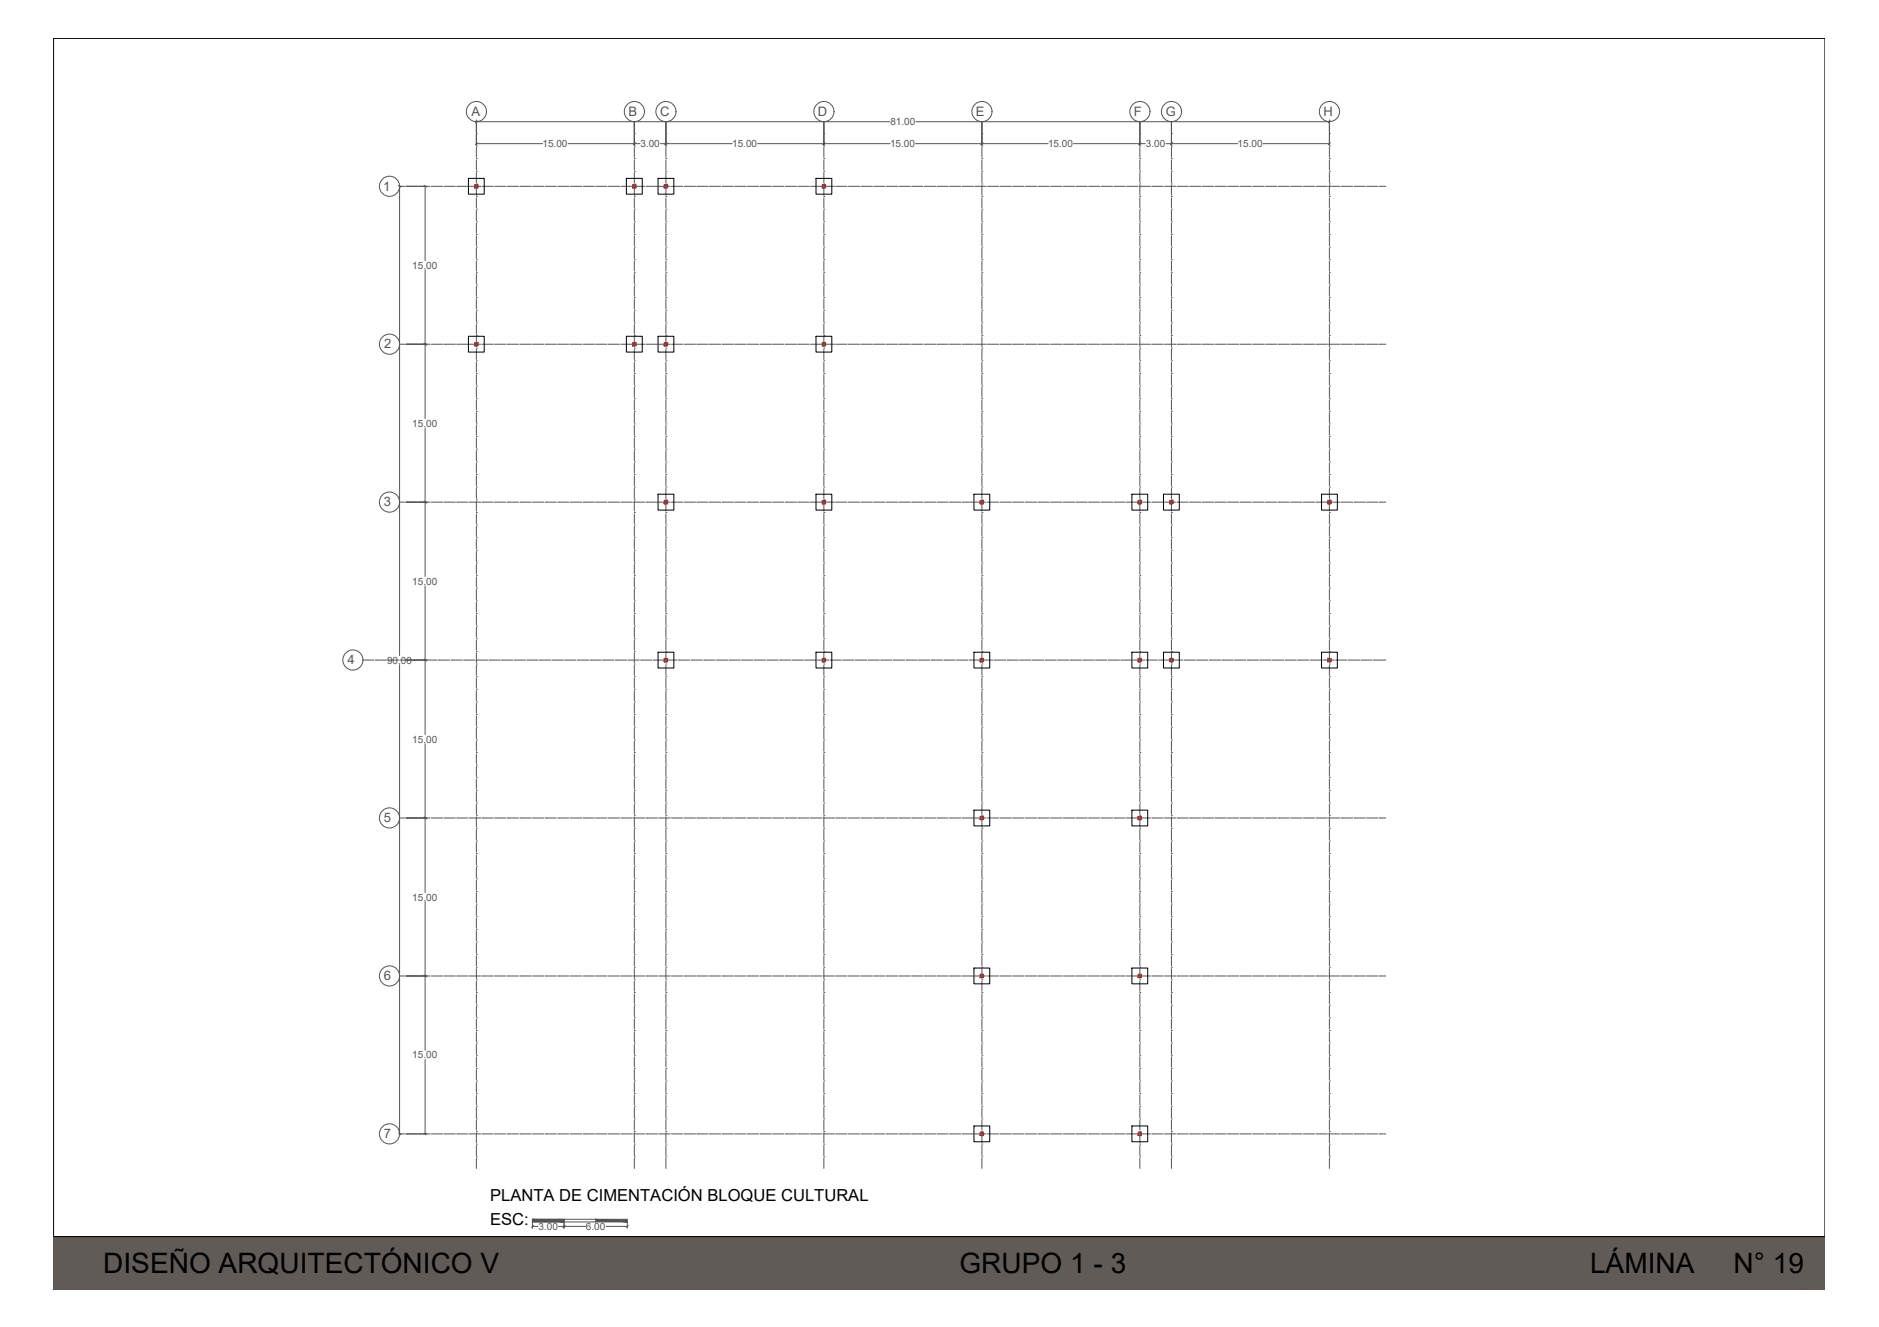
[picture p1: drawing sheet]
<svg xmlns="http://www.w3.org/2000/svg" width="841mm" height="594mm" viewBox="0 0 841 594" stroke-linecap="round" stroke-linejoin="round" font-family="sans-serif">
<defs><g id="words">
<g font-size="12.6">
<text x="46.2" y="569.8">DISEÑO ARQUITECTÓNICO V</text>
<text x="429.4" y="569.8">GRUPO 1 - 3</text>
<text x="711.7" y="569.8">LÁMINA</text>
<text x="775.9" y="569.8">N° 19</text>
</g>
<g font-size="7.4">
<text x="219.4" y="537.6">PLANTA DE CIMENTACIÓN BLOQUE CULTURAL</text>
<text x="219.4" y="548.6">ESC:</text>
</g>
<g font-size="5.8" fill="#545454">
<text x="211" y="51.9">A</text>
<text x="281.3" y="51.9">B</text>
<text x="295.6" y="52">C</text>
<text x="366.1" y="51.9">D</text>
<text x="436.8" y="51.9">E</text>
<text x="507.5" y="51.9">F</text>
<text x="521.8" y="52">G</text>
<text x="592.4" y="51.9">H</text>
<text x="171.4" y="85.3">1</text>
<text x="171.9" y="156">2</text>
<text x="171.9" y="226.7">3</text>
<text x="155.6" y="297.4">4</text>
<text x="171.9" y="368.1">5</text>
<text x="171.9" y="438.8">6</text>
<text x="171.8" y="509.5">7</text>
</g>
<g font-size="4.5" fill="#545454">
<text x="398.5" y="56.1">81.00</text>
<text x="242.8" y="65.9">15.00</text>
<text x="286.6" y="65.9">3.00</text>
<text x="327.7" y="65.9">15.00</text>
<text x="398.4" y="65.9">15.00</text>
<text x="469.1" y="65.9">15.00</text>
<text x="512.9" y="65.9">3.00</text>
<text x="553.9" y="65.9">15.00</text>
<text x="184.5" y="120.3">15.00</text>
<text x="184.5" y="191">15.00</text>
<text x="184.5" y="261.7">15.00</text>
<text x="173.3" y="297.1">90.00</text>
<text x="184.5" y="332.5">15.00</text>
<text x="184.5" y="403.2">15.00</text>
<text x="184.5" y="473.9">15.00</text>
<text x="241.1" y="550.6">3.00</text>
<text x="262.3" y="550.6">6.00</text>
</g>
</g></defs>
<!-- layer: Estructura -->
<g fill="none" stroke="#f00" stroke-width=".59">
<path d="M212.5 82.7h1.4v1.4h-1.4zM212.6 82.8h1.2v1.2h-1.2zM283.2 82.7h1.4v1.4h-1.4zM283.4 82.8h1.1v1.2h-1.1zM297.3 82.7h1.5v1.4h-1.5zM297.5 82.8h1.1v1.2h-1.1zM368.1 82.7h1.4v1.4h-1.4zM368.2 82.8h1.1v1.2h-1.1zM212.5 153.4h1.4v1.4h-1.4zM212.6 153.5h1.2v1.2h-1.2zM283.2 153.4h1.4v1.4h-1.4zM283.4 153.5h1.1v1.2h-1.1z"/>
<path d="M297.3 153.4h1.5v1.4h-1.5zM297.5 153.5h1.1v1.2h-1.1zM368.1 153.4h1.4v1.4h-1.4zM368.2 153.5h1.1v1.2h-1.1zM297.3 224.1h1.5v1.4h-1.5zM297.5 224.3h1.1v1.1h-1.1zM368.1 224.1h1.4v1.4h-1.4zM368.2 224.3h1.1v1.1h-1.1zM438.8 224.1h1.4v1.4h-1.4zM438.9 224.3h1.1v1.1h-1.1zM509.5 224.1h1.4v1.4h-1.4zM509.6 224.3h1.1v1.1h-1.1z"/>
<path d="M523.6 224.1h1.4v1.4h-1.4zM523.7 224.3h1.2v1.1h-1.2zM594.3 224.1h1.4v1.4h-1.4zM594.5 224.3h1.1v1.1h-1.1zM297.3 294.8h1.5v1.4h-1.5zM297.5 295h1.1v1.1h-1.1zM368.1 294.8h1.4v1.4h-1.4zM368.2 295h1.1v1.1h-1.1zM438.8 294.8h1.4v1.4h-1.4zM438.9 295h1.1v1.1h-1.1zM509.5 294.8h1.4v1.4h-1.4zM509.6 295h1.1v1.1h-1.1z"/>
<path d="M523.6 294.8h1.4v1.4h-1.4zM523.7 295h1.2v1.1h-1.2zM594.3 294.8h1.4v1.4h-1.4zM594.5 295h1.1v1.1h-1.1zM438.8 365.5h1.4v1.4h-1.4zM438.9 365.6h1.1v1.2h-1.1zM509.5 365.5h1.4v1.4h-1.4zM509.5 365.7v.5M509.6 365.6h1.1v1.2h-1.1zM438.8 436.2h1.4v1.4h-1.4zM438.9 436.3h1.1v1.2h-1.1zM509.5 436.2h1.4v1.4h-1.4z"/>
<path d="M509.6 436.3h1.1v1.2h-1.1zM438.8 506.9h1.4v1.5h-1.4zM438.9 507h1.1v1.2h-1.1zM509.5 506.9h1.4v1.5h-1.4zM509.6 507h1.1v1.2h-1.1z"/>
</g>
<g fill="#545454" stroke="#545454" stroke-width=".45">
<path d="M266.6 545.9l14.2 1.1v-1.1zM266.6 545.9l14.2 1.1h-14.2z"/>
<path d="M238.3 545.9l14.2 1.1v-1.1zM238.3 545.9l14.2 1.1h-14.2z"/>
</g>
<g fill="none" stroke="#545454" stroke-width=".45">
<path d="M213.2 59.7h.1M213.2 53.7v.5M283.9 59.7h.1M283.9 54.5v10.7M298.1 59.7h.1M298.1 54.5v10.7M368.8 59.7h.1M368.8 54.5v10.7M398.3 54.5h-185.1v10.7M409.9 54.5h185.1v10.7M439.5 59.7h.1M439.5 54.5v10.7"/>
<path d="M510.2 59.7h.1M510.2 54.5v10.7M524.3 59.7h.1M524.3 54.5v10.7M595 59.7h.1M595 53.7v.5M213.2 76.7h.1M213.2 71h.1M213.2 65.4h.1M213.2 65.9v4.6M213.2 71.6v4.5M213.2 77.2v4.6"/>
<path d="M213.2 64.3h29.7M254.2 64.3h32.2M283.9 76.7h.1M283.9 71h.1M283.9 65.4h.1M283.9 65.9v4.6M283.9 71.6v4.5M283.9 77.2v4.6M295.6 64.3h32.1M298.1 76.7h.1M298.1 71h.1M298.1 65.4h.1"/>
<path d="M298.1 65.9v4.6M298.1 71.6v4.5M298.1 77.2v4.6M339.1 64.3h59.3M368.8 76.7h.1M368.8 71h.1M368.8 65.4h.1M368.8 65.9v4.6M368.8 71.6v4.5M368.8 77.2v4.6M409.8 64.3h59.4M439.5 76.7h.1"/>
<path d="M439.5 71h.1M439.5 65.4h.1M439.5 65.9v4.6M439.5 71.6v4.5M439.5 77.2v4.6M480.5 64.3h32.2M510.2 76.7h.1M510.2 71h.1M510.2 65.4h.1M510.2 65.9v4.6M510.2 71.6v4.5M510.2 77.2v4.6"/>
<path d="M521.8 64.3h32.2M524.3 76.7h.1M524.3 71h.1M524.3 65.4h.1M524.3 65.9v4.6M524.3 71.6v4.5M524.3 77.2v4.6M565.3 64.3h29.7M595 76.7h.1M595 71h.1M595 65.4h.1M595 65.9v4.6"/>
<path d="M595 71.6v4.5M595 77.2v4.6M178.8 83.4h2.4M178.8 83.4v210.1M181.7 83.4h10.8M181.8 83.4h.1M187.4 83.4h.1M190.3 83.4v33.3M193.1 83.4h.1M193.7 83.4h4.5M198.7 83.4h.1M199.3 83.4h4.5"/>
<path d="M204.4 83.4h.1M205 83.4h4.5M210 83.4h.1M210.6 83.4h4.6M213.2 99.3h.1M213.2 93.7h.1M213.2 88h.1M213.2 82.4h.1M213.2 82.9v4.5M213.2 88.6v4.5M213.2 94.2v4.5M213.2 99.9v4.5"/>
<path d="M215.7 83.4h.1M216.3 83.4h4.5M221.4 83.4h.1M221.9 83.4h4.6M227 83.4h.1M227.6 83.4h4.5M232.7 83.4h.1M233.2 83.4h4.6M238.3 83.4h.1M238.9 83.4h4.5M244 83.4h.1M244.5 83.4h4.6"/>
<path d="M249.7 83.4h.1M250.2 83.4h4.5M255.3 83.4h.1M255.9 83.4h4.5M261 83.4h.1M261.5 83.4h4.6M266.6 83.4h.1M267.2 83.4h4.5M272.3 83.4h.1M272.8 83.4h4.6M277.9 83.4h.1M278.5 83.4h4.5"/>
<path d="M283.6 83.4h.1M283.9 99.3h.1M283.9 93.7h.1M283.9 88h.1M283.9 82.4h.1M283.9 82.9v4.5M283.9 88.6v4.5M283.9 94.2v4.5M283.9 99.9v4.5M284.2 83.4h4.5M289.2 83.4h.1M289.8 83.4h4.5"/>
<path d="M294.9 83.4h.1M295.5 83.4h4.5M298.1 99.3h.1M298.1 93.7h.1M298.1 88h.1M298.1 82.4h.1M298.1 82.9v4.5M298.1 88.6v4.5M298.1 94.2v4.5M298.1 99.9v4.5M300.6 83.4h.1M301.1 83.4h4.5"/>
<path d="M306.2 83.4h.1M306.8 83.4h4.5M311.9 83.4h.1M312.4 83.4h4.6M317.5 83.4h.1M318.1 83.4h4.5M323.2 83.4h.1M323.8 83.4h4.5M328.8 83.4h.1M329.4 83.4h4.6M334.5 83.4h.1M335.1 83.4h4.5"/>
<path d="M340.2 83.4h.1M340.7 83.4h4.6M345.8 83.4h.1M346.4 83.4h4.5M351.5 83.4h.1M352 83.4h4.6M357.1 83.4h.1M357.7 83.4h4.5M362.8 83.4h.1M363.3 83.4h4.6M368.5 83.4h.1M368.8 99.3h.1"/>
<path d="M368.8 93.7h.1M368.8 88h.1M368.8 82.4h.1M368.8 82.9v4.5M368.8 88.6v4.5M368.8 94.2v4.5M368.8 99.9v4.5M369 83.4h4.5M374.1 83.4h.1M374.7 83.4h4.5M379.8 83.4h.1M380.3 83.4h4.5"/>
<path d="M385.4 83.4h.1M386 83.4h4.5M391.1 83.4h.1M391.6 83.4h4.5M396.7 83.4h.1M397.3 83.4h4.5M402.4 83.4h.1M403 83.4h4.5M408 83.4h.1M408.6 83.4h4.5M413.7 83.4h.1M414.3 83.4h4.5"/>
<path d="M419.3 83.4h.1M419.9 83.4h4.5M425 83.4h.1M425.6 83.4h4.5M430.6 83.4h.1M431.2 83.4h4.6M436.3 83.4h.1M436.9 83.4h4.5M439.5 99.3h.1M439.5 93.7h.1M439.5 88h.1M439.5 82.4h.1"/>
<path d="M439.5 82.9v4.5M439.5 88.6v4.5M439.5 94.2v4.5M439.5 99.9v4.5M442 83.4h.1M442.5 83.4h4.6M447.6 83.4h.1M448.2 83.4h4.5M453.3 83.4h.1M453.8 83.4h4.6M459 83.4h.1M459.5 83.4h4.5"/>
<path d="M464.6 83.4h.1M465.2 83.4h4.5M470.3 83.4h.1M470.8 83.4h4.5M475.9 83.4h.1M476.5 83.4h4.5M481.6 83.4h.1M482.1 83.4h4.5M487.2 83.4h.1M487.8 83.4h4.5M492.9 83.4h.1M493.5 83.4h4.5"/>
<path d="M498.5 83.4h.1M499.1 83.4h4.5M504.2 83.4h.1M504.8 83.4h4.5M509.8 83.4h.1M510.2 99.3h.1M510.2 93.7h.1M510.2 88h.1M510.2 82.4h.1M510.2 82.9v4.5M510.2 88.6v4.5M510.2 94.2v4.5"/>
<path d="M510.2 99.9v4.5M510.4 83.4h4.5M515.5 83.4h.1M516.1 83.4h4.5M521.2 83.4h.1M521.7 83.4h4.6M524.3 99.3h.1M524.3 93.7h.1M524.3 88h.1M524.3 82.4h.1M524.3 82.9v4.5M524.3 88.6v4.5"/>
<path d="M524.3 94.2v4.5M524.3 99.9v4.5M526.8 83.4h.1M527.4 83.4h4.5M532.5 83.4h.1M533 83.4h4.6M538.1 83.4h.1M538.7 83.4h4.5M543.8 83.4h.1M544.4 83.4h4.5M549.4 83.4h.1M550 83.4h4.6"/>
<path d="M555.1 83.4h.1M555.7 83.4h4.5M560.8 83.4h.1M561.3 83.4h4.6M566.4 83.4h.1M567 83.4h4.5M572.1 83.4h.1M572.6 83.4h4.6M577.8 83.4h.1M578.3 83.4h4.5M583.4 83.4h.1M584 83.4h4.5"/>
<path d="M589.1 83.4h.1M589.6 83.4h4.5M594.7 83.4h.1M595 99.3h.1M595 93.7h.1M595 88h.1M595 82.4h.1M595 82.9v4.5M595 88.6v4.5M595 94.2v4.5M595 99.9v4.5M595.3 83.4h4.5"/>
<path d="M600.4 83.4h.1M600.9 83.4h4.5M606 83.4h.1M606.6 83.4h4.5M611.7 83.4h.1M612.3 83.4h4.5M617.3 83.4h.1M617.9 83.4h2.4M213.2 116.3h.1M213.2 110.6h.1M213.2 105h.1M213.2 105.5v4.5"/>
<path d="M213.2 111.2v4.5M213.2 116.9v4.4M283.9 116.3h.1M283.9 110.6h.1M283.9 105h.1M283.9 105.5v4.5M283.9 111.2v4.5M283.9 116.9v4.4M298.1 116.3h.1M298.1 110.6h.1M298.1 105h.1M298.1 105.5v4.5"/>
<path d="M298.1 111.2v4.5M298.1 116.9v4.4M368.8 116.3h.1M368.8 110.6h.1M368.8 105h.1M368.8 105.5v4.5M368.8 111.2v4.5M368.8 116.9v4.4M439.5 116.3h.1M439.5 110.6h.1M439.5 105h.1M439.5 105.5v4.5"/>
<path d="M439.5 111.2v4.5M439.5 116.9v4.4M510.2 116.3h.1M510.2 110.6h.1M510.2 105h.1M510.2 105.5v4.5M510.2 111.2v4.5M510.2 116.9v4.4M524.3 116.3h.1M524.3 110.6h.1M524.3 105h.1M524.3 105.5v4.5"/>
<path d="M524.3 111.2v4.5M524.3 116.9v4.4M595 116.3h.1M595 110.6h.1M595 105h.1M595 105.5v4.5M595 111.2v4.5M595 116.9v4.4M190.3 120.8v66.6M213.2 138.9h.1M213.2 133.2h.1M213.2 127.6h.1"/>
<path d="M213.2 121.9h.1M213.2 122.5v4.5M213.2 128.2v4.5M213.2 133.8v4.5M213.2 139.5v4.5M283.9 138.9h.1M283.9 133.2h.1M283.9 127.6h.1M283.9 121.9h.1M283.9 122.5v4.5M283.9 128.2v4.5M283.9 133.8v4.5"/>
<path d="M283.9 139.5v4.5M298.1 138.9h.1M298.1 133.2h.1M298.1 127.6h.1M298.1 121.9h.1M298.1 122.5v4.5M298.1 128.2v4.5M298.1 133.8v4.5M298.1 139.5v4.5M368.8 138.9h.1M368.8 133.2h.1M368.8 127.6h.1"/>
<path d="M368.8 121.9h.1M368.8 122.5v4.5M368.8 128.2v4.5M368.8 133.8v4.5M368.8 139.5v4.5M439.5 138.9h.1M439.5 133.2h.1M439.5 127.6h.1M439.5 121.9h.1M439.5 122.5v4.5M439.5 128.2v4.5M439.5 133.8v4.5"/>
<path d="M439.5 139.5v4.5M510.2 138.9h.1M510.2 133.2h.1M510.2 127.6h.1M510.2 121.9h.1M510.2 122.5v4.5M510.2 128.2v4.5M510.2 133.8v4.5M510.2 139.5v4.5M524.3 138.9h.1M524.3 133.2h.1M524.3 127.6h.1"/>
<path d="M524.3 121.9h.1M524.3 122.5v4.5M524.3 128.2v4.5M524.3 133.8v4.5M524.3 139.5v4.5M595 138.9h.1M595 133.2h.1M595 127.6h.1M595 121.9h.1M595 122.5v4.5M595 128.2v4.5M595 133.8v4.5"/>
<path d="M595 139.5v4.5M178.8 154.1h2.4M181.7 154.1h10.8M181.8 154.1h.1M187.4 154.1h.1M193.1 154.1h.1M193.7 154.1h4.5M198.7 154.1h.1M199.3 154.1h4.5M204.4 154.1h.1M205 154.1h4.5M210 154.1h.1"/>
<path d="M210.6 154.1h4.6M213.2 155.9h.1M213.2 150.2h.1M213.2 144.5h.1M213.2 145.1v4.6M213.2 150.8v4.5M213.2 156.4v4.6M215.7 154.1h.1M216.3 154.1h4.5M221.4 154.1h.1M221.9 154.1h4.6M227 154.1h.1"/>
<path d="M227.6 154.1h4.5M232.7 154.1h.1M233.2 154.1h4.6M238.3 154.1h.1M238.9 154.1h4.5M244 154.1h.1M244.5 154.1h4.6M249.7 154.1h.1M250.2 154.1h4.5M255.3 154.1h.1M255.9 154.1h4.5M261 154.1h.1"/>
<path d="M261.5 154.1h4.6M266.6 154.1h.1M267.2 154.1h4.5M272.3 154.1h.1M272.8 154.1h4.6M277.9 154.1h.1M278.5 154.1h4.5M283.6 154.1h.1M283.9 155.9h.1M283.9 150.2h.1M283.9 144.5h.1M283.9 145.1v4.6"/>
<path d="M283.9 150.8v4.5M283.9 156.4v4.6M284.2 154.1h4.5M289.2 154.1h.1M289.8 154.1h4.5M294.9 154.1h.1M295.5 154.1h4.5M298.1 155.9h.1M298.1 150.2h.1M298.1 144.5h.1M298.1 145.1v4.6M298.1 150.8v4.5"/>
<path d="M298.1 156.4v4.6M300.6 154.1h.1M301.1 154.1h4.5M306.2 154.1h.1M306.8 154.1h4.5M311.9 154.1h.1M312.4 154.1h4.6M317.5 154.1h.1M318.1 154.1h4.5M323.2 154.1h.1M323.8 154.1h4.5M328.8 154.1h.1"/>
<path d="M329.4 154.1h4.6M334.5 154.1h.1M335.1 154.1h4.5M340.2 154.1h.1M340.7 154.1h4.6M345.8 154.1h.1M346.4 154.1h4.5M351.5 154.1h.1M352 154.1h4.6M357.1 154.1h.1M357.7 154.1h4.5M362.8 154.1h.1"/>
<path d="M363.3 154.1h4.6M368.5 154.1h.1M368.8 155.9h.1M368.8 150.2h.1M368.8 144.5h.1M368.8 145.1v4.6M368.8 150.8v4.5M368.8 156.4v4.6M369 154.1h4.5M374.1 154.1h.1M374.7 154.1h4.5M379.8 154.1h.1"/>
<path d="M380.3 154.1h4.5M385.4 154.1h.1M386 154.1h4.5M391.1 154.1h.1M391.6 154.1h4.5M396.7 154.1h.1M397.3 154.1h4.5M402.4 154.1h.1M403 154.1h4.5M408 154.1h.1M408.6 154.1h4.5M413.7 154.1h.1"/>
<path d="M414.3 154.1h4.5M419.3 154.1h.1M419.9 154.1h4.5M425 154.1h.1M425.6 154.1h4.5M430.6 154.1h.1M431.2 154.1h4.6M436.3 154.1h.1M436.9 154.1h4.5M439.5 155.9h.1M439.5 150.2h.1M439.5 144.5h.1"/>
<path d="M439.5 145.1v4.6M439.5 150.8v4.5M439.5 156.4v4.6M442 154.1h.1M442.5 154.1h4.6M447.6 154.1h.1M448.2 154.1h4.5M453.3 154.1h.1M453.8 154.1h4.6M459 154.1h.1M459.5 154.1h4.5M464.6 154.1h.1"/>
<path d="M465.2 154.1h4.5M470.3 154.1h.1M470.8 154.1h4.5M475.9 154.1h.1M476.5 154.1h4.5M481.6 154.1h.1M482.1 154.1h4.5M487.2 154.1h.1M487.8 154.1h4.5M492.9 154.1h.1M493.5 154.1h4.5M498.5 154.1h.1"/>
<path d="M499.1 154.1h4.5M504.2 154.1h.1M504.8 154.1h4.5M509.8 154.1h.1M510.2 155.9h.1M510.2 150.2h.1M510.2 144.5h.1M510.2 145.1v4.6M510.2 150.8v4.5M510.2 156.4v4.6M510.4 154.1h4.5M515.5 154.1h.1"/>
<path d="M516.1 154.1h4.5M521.2 154.1h.1M521.7 154.1h4.6M524.3 155.9h.1M524.3 150.2h.1M524.3 144.5h.1M524.3 145.1v4.6M524.3 150.8v4.5M524.3 156.4v4.6M526.8 154.1h.1M527.4 154.1h4.5M532.5 154.1h.1"/>
<path d="M533 154.1h4.6M538.1 154.1h.1M538.7 154.1h4.5M543.8 154.1h.1M544.4 154.1h4.5M549.4 154.1h.1M550 154.1h4.6M555.1 154.1h.1M555.7 154.1h4.5M560.8 154.1h.1M561.3 154.1h4.6M566.4 154.1h.1"/>
<path d="M567 154.1h4.5M572.1 154.1h.1M572.6 154.1h4.6M577.8 154.1h.1M578.3 154.1h4.5M583.4 154.1h.1M584 154.1h4.5M589.1 154.1h.1M589.6 154.1h4.5M594.7 154.1h.1M595 155.9h.1M595 150.2h.1"/>
<path d="M595 144.5h.1M595 145.1v4.6M595 150.8v4.5M595 156.4v4.6M595.3 154.1h4.5M600.4 154.1h.1M600.9 154.1h4.5M606 154.1h.1M606.6 154.1h4.5M611.7 154.1h.1M612.3 154.1h4.5M617.3 154.1h.1"/>
<path d="M617.9 154.1h2.4M213.2 178.5h.1M213.2 172.8h.1M213.2 167.2h.1M213.2 161.5h.1M213.2 162.1v4.5M213.2 167.7v4.6M213.2 173.4v4.5M213.2 179v4.6M283.9 178.5h.1M283.9 172.8h.1M283.9 167.2h.1"/>
<path d="M283.9 161.5h.1M283.9 162.1v4.5M283.9 167.7v4.6M283.9 173.4v4.5M283.9 179v4.6M298.1 178.5h.1M298.1 172.8h.1M298.1 167.2h.1M298.1 161.5h.1M298.1 162.1v4.5M298.1 167.7v4.6M298.1 173.4v4.5"/>
<path d="M298.1 179v4.6M368.8 178.5h.1M368.8 172.8h.1M368.8 167.2h.1M368.8 161.5h.1M368.8 162.1v4.5M368.8 167.7v4.6M368.8 173.4v4.5M368.8 179v4.6M439.5 178.5h.1M439.5 172.8h.1M439.5 167.2h.1"/>
<path d="M439.5 161.5h.1M439.5 162.1v4.5M439.5 167.7v4.6M439.5 173.4v4.5M439.5 179v4.6M510.2 178.5h.1M510.2 172.8h.1M510.2 167.2h.1M510.2 161.5h.1M510.2 162.1v4.5M510.2 167.7v4.6M510.2 173.4v4.5"/>
<path d="M510.2 179v4.6M524.3 178.5h.1M524.3 172.8h.1M524.3 167.2h.1M524.3 161.5h.1M524.3 162.1v4.5M524.3 167.7v4.6M524.3 173.4v4.5M524.3 179v4.6M595 178.5h.1M595 172.8h.1M595 167.2h.1"/>
<path d="M595 161.5h.1M595 162.1v4.5M595 167.7v4.6M595 173.4v4.5M595 179v4.6M190.3 191.5v66.6M213.2 195.5h.1M213.2 189.8h.1M213.2 184.2h.1M213.2 184.7v4.5M213.2 190.4v4.5M213.2 196v4.5"/>
<path d="M283.9 195.5h.1M283.9 189.8h.1M283.9 184.2h.1M283.9 184.7v4.5M283.9 190.4v4.5M283.9 196v4.5M298.1 195.5h.1M298.1 189.8h.1M298.1 184.2h.1M298.1 184.7v4.5M298.1 190.4v4.5M298.1 196v4.5"/>
<path d="M368.8 195.5h.1M368.8 189.8h.1M368.8 184.2h.1M368.8 184.7v4.5M368.8 190.4v4.5M368.8 196v4.5M439.5 195.5h.1M439.5 189.8h.1M439.5 184.2h.1M439.5 184.7v4.5M439.5 190.4v4.5M439.5 196v4.5"/>
<path d="M510.2 195.5h.1M510.2 189.8h.1M510.2 184.2h.1M510.2 184.7v4.5M510.2 190.4v4.5M510.2 196v4.5M524.3 195.5h.1M524.3 189.8h.1M524.3 184.2h.1M524.3 184.7v4.5M524.3 190.4v4.5M524.3 196v4.5"/>
<path d="M595 195.5h.1M595 189.8h.1M595 184.2h.1M595 184.7v4.5M595 190.4v4.5M595 196v4.5M213.2 218.1h.1M213.2 212.4h.1M213.2 206.8h.1M213.2 201.1h.1M213.2 201.7v4.5M213.2 207.3v4.6"/>
<path d="M213.2 213v4.5M213.2 218.7v4.5M283.9 218.1h.1M283.9 212.4h.1M283.9 206.8h.1M283.9 201.1h.1M283.9 201.7v4.5M283.9 207.3v4.6M283.9 213v4.5M283.9 218.7v4.5M298.1 218.1h.1M298.1 212.4h.1"/>
<path d="M298.1 206.8h.1M298.1 201.1h.1M298.1 201.7v4.5M298.1 207.3v4.6M298.1 213v4.5M298.1 218.7v4.5M368.8 218.1h.1M368.8 212.4h.1M368.8 206.8h.1M368.8 201.1h.1M368.8 201.7v4.5M368.8 207.3v4.6"/>
<path d="M368.8 213v4.5M368.8 218.7v4.5M439.5 218.1h.1M439.5 212.4h.1M439.5 206.8h.1M439.5 201.1h.1M439.5 201.7v4.5M439.5 207.3v4.6M439.5 213v4.5M439.5 218.7v4.5M510.2 218.1h.1M510.2 212.4h.1"/>
<path d="M510.2 206.8h.1M510.2 201.1h.1M510.2 201.7v4.5M510.2 207.3v4.6M510.2 213v4.5M510.2 218.7v4.5M524.3 218.1h.1M524.3 212.4h.1M524.3 206.8h.1M524.3 201.1h.1M524.3 201.7v4.5M524.3 207.3v4.6"/>
<path d="M524.3 213v4.5M524.3 218.7v4.5M595 218.1h.1M595 212.4h.1M595 206.8h.1M595 201.1h.1M595 201.7v4.5M595 207.3v4.6M595 213v4.5M595 218.7v4.5M178.8 224.8h2.4M181.7 224.8h10.8"/>
<path d="M181.8 224.8h.1M187.4 224.8h.1M193.1 224.8h.1M193.7 224.8h4.5M198.7 224.8h.1M199.3 224.8h4.5M204.4 224.8h.1M205 224.8h4.5M210 224.8h.1M210.6 224.8h4.6M213.2 235h.1M213.2 229.4h.1"/>
<path d="M213.2 223.7h.1M213.2 224.3v4.5M213.2 230v4.5M213.2 235.6v4.5M215.7 224.8h.1M216.3 224.8h4.5M221.4 224.8h.1M221.9 224.8h4.6M227 224.8h.1M227.6 224.8h4.5M232.7 224.8h.1M233.2 224.8h4.6"/>
<path d="M238.3 224.8h.1M238.9 224.8h4.5M244 224.8h.1M244.5 224.8h4.6M249.7 224.8h.1M250.2 224.8h4.5M255.3 224.8h.1M255.9 224.8h4.5M261 224.8h.1M261.5 224.8h4.6M266.6 224.8h.1M267.2 224.8h4.5"/>
<path d="M272.3 224.8h.1M272.8 224.8h4.6M277.9 224.8h.1M278.5 224.8h4.5M283.6 224.8h.1M283.9 235h.1M283.9 229.4h.1M283.9 223.7h.1M283.9 224.3v4.5M283.9 230v4.5M283.9 235.6v4.5M284.2 224.8h4.5"/>
<path d="M289.2 224.8h.1M289.8 224.8h4.5M294.9 224.8h.1M295.5 224.8h4.5M298.1 235h.1M298.1 229.4h.1M298.1 223.7h.1M298.1 224.3v4.5M298.1 230v4.5M298.1 235.6v4.5M300.6 224.8h.1M301.1 224.8h4.5"/>
<path d="M306.2 224.8h.1M306.8 224.8h4.5M311.9 224.8h.1M312.4 224.8h4.6M317.5 224.8h.1M318.1 224.8h4.5M323.2 224.8h.1M323.8 224.8h4.5M328.8 224.8h.1M329.4 224.8h4.6M334.5 224.8h.1M335.1 224.8h4.5"/>
<path d="M340.2 224.8h.1M340.7 224.8h4.6M345.8 224.8h.1M346.4 224.8h4.5M351.5 224.8h.1M352 224.8h4.6M357.1 224.8h.1M357.7 224.8h4.5M362.8 224.8h.1M363.3 224.8h4.6M368.5 224.8h.1M368.8 235h.1"/>
<path d="M368.8 229.4h.1M368.8 223.7h.1M368.8 224.3v4.5M368.8 230v4.5M368.8 235.6v4.5M369 224.8h4.5M374.1 224.8h.1M374.7 224.8h4.5M379.8 224.8h.1M380.3 224.8h4.5M385.4 224.8h.1M386 224.8h4.5"/>
<path d="M391.1 224.8h.1M391.6 224.8h4.5M396.7 224.8h.1M397.3 224.8h4.5M402.4 224.8h.1M403 224.8h4.5M408 224.8h.1M408.6 224.8h4.5M413.7 224.8h.1M414.3 224.8h4.5M419.3 224.8h.1M419.9 224.8h4.5"/>
<path d="M425 224.8h.1M425.6 224.8h4.5M430.6 224.8h.1M431.2 224.8h4.6M436.3 224.8h.1M436.9 224.8h4.5M439.5 235h.1M439.5 229.4h.1M439.5 223.7h.1M439.5 224.3v4.5M439.5 230v4.5M439.5 235.6v4.5"/>
<path d="M442 224.8h.1M442.5 224.8h4.6M447.6 224.8h.1M448.2 224.8h4.5M453.3 224.8h.1M453.8 224.8h4.6M459 224.8h.1M459.5 224.8h4.5M464.6 224.8h.1M465.2 224.8h4.5M470.3 224.8h.1M470.8 224.8h4.5"/>
<path d="M475.9 224.8h.1M476.5 224.8h4.5M481.6 224.8h.1M482.1 224.8h4.5M487.2 224.8h.1M487.8 224.8h4.5M492.9 224.8h.1M493.5 224.8h4.5M498.5 224.8h.1M499.1 224.8h4.5M504.2 224.8h.1M504.8 224.8h4.5"/>
<path d="M509.8 224.8h.1M510.2 235h.1M510.2 229.4h.1M510.2 223.7h.1M510.2 224.3v4.5M510.2 230v4.5M510.2 235.6v4.5M510.4 224.8h4.5M515.5 224.8h.1M516.1 224.8h4.5M521.2 224.8h.1M521.7 224.8h4.6"/>
<path d="M524.3 235h.1M524.3 229.4h.1M524.3 223.7h.1M524.3 224.3v4.5M524.3 230v4.5M524.3 235.6v4.5M526.8 224.8h.1M527.4 224.8h4.5M532.5 224.8h.1M533 224.8h4.6M538.1 224.8h.1M538.7 224.8h4.5"/>
<path d="M543.8 224.8h.1M544.4 224.8h4.5M549.4 224.8h.1M550 224.8h4.6M555.1 224.8h.1M555.7 224.8h4.5M560.8 224.8h.1M561.3 224.8h4.6M566.4 224.8h.1M567 224.8h4.5M572.1 224.8h.1M572.6 224.8h4.6"/>
<path d="M577.8 224.8h.1M578.3 224.8h4.5M583.4 224.8h.1M584 224.8h4.5M589.1 224.8h.1M589.6 224.8h4.5M594.7 224.8h.1M595 235h.1M595 229.4h.1M595 223.7h.1M595 224.3v4.5M595 230v4.5"/>
<path d="M595 235.6v4.5M595.3 224.8h4.5M600.4 224.8h.1M600.9 224.8h4.5M606 224.8h.1M606.6 224.8h4.5M611.7 224.8h.1M612.3 224.8h4.5M617.3 224.8h.1M617.9 224.8h2.4M213.2 257.7h.1M213.2 252h.1"/>
<path d="M213.2 246.4h.1M213.2 240.7h.1M213.2 241.3v4.5M213.2 246.9v4.6M213.2 252.6v4.5M213.2 258.2v4.6M283.9 257.7h.1M283.9 252h.1M283.9 246.4h.1M283.9 240.7h.1M283.9 241.3v4.5M283.9 246.9v4.6"/>
<path d="M283.9 252.6v4.5M283.9 258.2v4.6M298.1 257.7h.1M298.1 252h.1M298.1 246.4h.1M298.1 240.7h.1M298.1 241.3v4.5M298.1 246.9v4.6M298.1 252.6v4.5M298.1 258.2v4.6M368.8 257.7h.1M368.8 252h.1"/>
<path d="M368.8 246.4h.1M368.8 240.7h.1M368.8 241.3v4.5M368.8 246.9v4.6M368.8 252.6v4.5M368.8 258.2v4.6M439.5 257.7h.1M439.5 252h.1M439.5 246.4h.1M439.5 240.7h.1M439.5 241.3v4.5M439.5 246.9v4.6"/>
<path d="M439.5 252.6v4.5M439.5 258.2v4.6M510.2 257.7h.1M510.2 252h.1M510.2 246.4h.1M510.2 240.7h.1M510.2 241.3v4.5M510.2 246.9v4.6M510.2 252.6v4.5M510.2 258.2v4.6M524.3 257.7h.1M524.3 252h.1"/>
<path d="M524.3 246.4h.1M524.3 240.7h.1M524.3 241.3v4.5M524.3 246.9v4.6M524.3 252.6v4.5M524.3 258.2v4.6M595 257.7h.1M595 252h.1M595 246.4h.1M595 240.7h.1M595 241.3v4.5M595 246.9v4.6"/>
<path d="M595 252.6v4.5M595 258.2v4.6M190.3 262.2v66.6M213.2 274.6h.1M213.2 269h.1M213.2 263.3h.1M213.2 263.9v4.5M213.2 269.6v4.5M213.2 275.2v4.6M283.9 274.6h.1M283.9 269h.1M283.9 263.3h.1"/>
<path d="M283.9 263.9v4.5M283.9 269.6v4.5M283.9 275.2v4.6M298.1 274.6h.1M298.1 269h.1M298.1 263.3h.1M298.1 263.9v4.5M298.1 269.6v4.5M298.1 275.2v4.6M368.8 274.6h.1M368.8 269h.1M368.8 263.3h.1"/>
<path d="M368.8 263.9v4.5M368.8 269.6v4.5M368.8 275.2v4.6M439.5 274.6h.1M439.5 269h.1M439.5 263.3h.1M439.5 263.9v4.5M439.5 269.6v4.5M439.5 275.2v4.6M510.2 274.6h.1M510.2 269h.1M510.2 263.3h.1"/>
<path d="M510.2 263.9v4.5M510.2 269.6v4.5M510.2 275.2v4.6M524.3 274.6h.1M524.3 269h.1M524.3 263.3h.1M524.3 263.9v4.5M524.3 269.6v4.5M524.3 275.2v4.6M595 274.6h.1M595 269h.1M595 263.3h.1"/>
<path d="M595 263.9v4.5M595 269.6v4.5M595 275.2v4.6M162.5 295.5h4.8M167.9 295.5h.1M168.5 295.5h4.5M173.6 295.5h.1M174.1 295.5h4.6M178.8 297.6v210h2.4M179.2 295.5h.1M179.8 295.5h15.9M184.9 295.5h.1"/>
<path d="M190.5 295.5h.1M196.2 295.5h.1M196.8 295.5h4.5M201.9 295.5h.1M202.4 295.5h4.6M207.5 295.5h.1M208.1 295.5h4.5M213.2 295.5h.1M213.2 297.3h.1M213.2 291.6h.1M213.2 286h.1M213.2 280.3h.1"/>
<path d="M213.2 280.9v4.5M213.2 286.5v4.6M213.2 292.2v4.5M213.2 297.8v4.6M213.7 295.5h4.6M218.8 295.5h.1M219.4 295.5h4.5M224.5 295.5h.1M225 295.5h4.6M230.2 295.5h.1M230.7 295.5h4.5M235.8 295.5h.1"/>
<path d="M236.4 295.5h4.5M241.5 295.5h.1M242 295.5h4.5M247.1 295.5h.1M247.7 295.5h4.5M252.8 295.5h.1M253.3 295.5h4.5M258.4 295.5h.1M259 295.5h4.5M264.1 295.5h.1M264.7 295.5h4.5M269.7 295.5h.1"/>
<path d="M270.3 295.5h4.5M275.4 295.5h.1M276 295.5h4.5M281 295.5h.1M281.6 295.5h4.5M283.9 297.3h.1M283.9 291.6h.1M283.9 286h.1M283.9 280.3h.1M283.9 280.9v4.5M283.9 286.5v4.6M283.9 292.2v4.5"/>
<path d="M283.9 297.8v4.6M286.7 295.5h.1M287.3 295.5h4.5M292.3 295.5h.1M292.9 295.5h4.6M298 295.5h.1M298.1 297.3h.1M298.1 291.6h.1M298.1 286h.1M298.1 280.3h.1M298.1 280.9v4.5M298.1 286.5v4.6"/>
<path d="M298.1 292.2v4.5M298.1 297.8v4.6M298.6 295.5h4.5M303.7 295.5h.1M304.2 295.5h4.6M309.3 295.5h.1M309.9 295.5h4.5M315 295.5h.1M315.5 295.5h4.6M320.7 295.5h.1M321.2 295.5h4.5M326.3 295.5h.1"/>
<path d="M326.9 295.5h4.5M332 295.5h.1M332.5 295.5h4.5M337.6 295.5h.1M338.2 295.5h4.5M343.3 295.5h.1M343.8 295.5h4.5M348.9 295.5h.1M349.5 295.5h4.5M354.6 295.5h.1M355.2 295.5h4.5M360.2 295.5h.1"/>
<path d="M360.8 295.5h4.5M365.9 295.5h.1M366.5 295.5h4.5M368.8 297.3h.1M368.8 291.6h.1M368.8 286h.1M368.8 280.3h.1M368.8 280.9v4.5M368.8 286.5v4.6M368.8 292.2v4.5M368.8 297.8v4.6M371.5 295.5h.1"/>
<path d="M372.1 295.5h4.5M377.2 295.5h.1M377.8 295.5h4.5M382.8 295.5h.1M383.4 295.5h4.6M388.5 295.5h.1M389.1 295.5h4.5M394.2 295.5h.1M394.7 295.5h4.6M399.8 295.5h.1M400.4 295.5h4.5M405.5 295.5h.1"/>
<path d="M406 295.5h4.6M411.1 295.5h.1M411.7 295.5h4.5M416.8 295.5h.1M417.4 295.5h4.5M422.5 295.5h.1M423 295.5h4.6M428.1 295.5h.1M428.7 295.5h4.5M433.8 295.5h.1M434.3 295.5h4.6M439.4 295.5h.1"/>
<path d="M439.5 297.3h.1M439.5 291.6h.1M439.5 286h.1M439.5 280.3h.1M439.5 280.9v4.5M439.5 286.5v4.6M439.5 292.2v4.5M439.5 297.8v4.6M440 295.5h4.5M445.1 295.5h.1M445.7 295.5h4.5M450.8 295.5h.1"/>
<path d="M451.3 295.5h4.5M456.4 295.5h.1M457 295.5h4.5M462.1 295.5h.1M462.6 295.5h4.5M467.7 295.5h.1M468.3 295.5h4.5M473.4 295.5h.1M473.9 295.5h4.6M479 295.5h.1M479.6 295.5h4.5M484.7 295.5h.1"/>
<path d="M485.3 295.5h4.5M490.3 295.5h.1M490.9 295.5h4.5M496 295.5h.1M496.6 295.5h4.5M501.6 295.5h.1M502.2 295.5h4.6M507.3 295.5h.1M507.9 295.5h4.5M510.2 297.3h.1M510.2 291.6h.1M510.2 286h.1"/>
<path d="M510.2 280.3h.1M510.2 280.9v4.5M510.2 286.5v4.6M510.2 292.2v4.5M510.2 297.8v4.6M513 295.5h.1M513.5 295.5h4.6M518.6 295.5h.1M519.2 295.5h4.5M524.3 295.5h.1M524.3 297.3h.1M524.3 291.6h.1"/>
<path d="M524.3 286h.1M524.3 280.3h.1M524.3 280.9v4.5M524.3 286.5v4.6M524.3 292.2v4.5M524.3 297.8v4.6M524.8 295.5h4.6M529.9 295.5h.1M530.5 295.5h4.5M535.6 295.5h.1M536.1 295.5h4.6M541.3 295.5h.1"/>
<path d="M541.8 295.5h4.5M546.9 295.5h.1M547.5 295.5h4.5M552.6 295.5h.1M553.1 295.5h4.5M558.2 295.5h.1M558.8 295.5h4.5M563.9 295.5h.1M564.5 295.5h4.4M569.5 295.5h.1M570.1 295.5h4.5M575.2 295.5h.1"/>
<path d="M575.8 295.5h4.5M580.8 295.5h.1M581.4 295.5h4.5M586.5 295.5h.1M587.1 295.5h4.5M592.1 295.5h.1M592.7 295.5h4.6M595 297.3h.1M595 291.6h.1M595 286h.1M595 280.3h.1M595 280.9v4.5"/>
<path d="M595 286.5v4.6M595 292.2v4.5M595 297.8v4.6M597.8 295.5h.1M598.4 295.5h4.5M603.5 295.5h.1M604 295.5h4.6M609.1 295.5h.1M609.7 295.5h4.5M614.8 295.5h.1M615.3 295.5h5M213.2 319.9h.1"/>
<path d="M213.2 314.3h.1M213.2 308.6h.1M213.2 303h.1M213.2 303.5v4.5M213.2 309.2v4.5M213.2 314.8v4.5M283.9 319.9h.1M283.9 314.3h.1M283.9 308.6h.1M283.9 303h.1M283.9 303.5v4.5M283.9 309.2v4.5"/>
<path d="M283.9 314.8v4.5M298.1 319.9h.1M298.1 314.3h.1M298.1 308.6h.1M298.1 303h.1M298.1 303.5v4.5M298.1 309.2v4.5M298.1 314.8v4.5M368.8 319.9h.1M368.8 314.3h.1M368.8 308.6h.1M368.8 303h.1"/>
<path d="M368.8 303.5v4.5M368.8 309.2v4.5M368.8 314.8v4.5M439.5 319.9h.1M439.5 314.3h.1M439.5 308.6h.1M439.5 303h.1M439.5 303.5v4.5M439.5 309.2v4.5M439.5 314.8v4.5M510.2 319.9h.1M510.2 314.3h.1"/>
<path d="M510.2 308.6h.1M510.2 303h.1M510.2 303.5v4.5M510.2 309.2v4.5M510.2 314.8v4.5M524.3 319.9h.1M524.3 314.3h.1M524.3 308.6h.1M524.3 303h.1M524.3 303.5v4.5M524.3 309.2v4.5M524.3 314.8v4.5"/>
<path d="M595 319.9h.1M595 314.3h.1M595 308.6h.1M595 303h.1M595 303.5v4.5M595 309.2v4.5M595 314.8v4.5M190.3 332.9v66.6M213.2 336.9h.1M213.2 331.2h.1M213.2 325.6h.1M213.2 320.5v4.5"/>
<path d="M213.2 326.1v4.5M213.2 331.8v4.5M213.2 337.5v4.5M283.9 336.9h.1M283.9 331.2h.1M283.9 325.6h.1M283.9 320.5v4.5M283.9 326.1v4.5M283.9 331.8v4.5M283.9 337.5v4.5M298.1 336.9h.1M298.1 331.2h.1"/>
<path d="M298.1 325.6h.1M298.1 320.5v4.5M298.1 326.1v4.5M298.1 331.8v4.5M298.1 337.5v4.5M368.8 336.9h.1M368.8 331.2h.1M368.8 325.6h.1M368.8 320.5v4.5M368.8 326.1v4.5M368.8 331.8v4.5M368.8 337.5v4.5"/>
<path d="M439.5 336.9h.1M439.5 331.2h.1M439.5 325.6h.1M439.5 320.5v4.5M439.5 326.1v4.5M439.5 331.8v4.5M439.5 337.5v4.5M510.2 336.9h.1M510.2 331.2h.1M510.2 325.6h.1M510.2 320.5v4.5M510.2 326.1v4.5"/>
<path d="M510.2 331.8v4.5M510.2 337.5v4.5M524.3 336.9h.1M524.3 331.2h.1M524.3 325.6h.1M524.3 320.5v4.5M524.3 326.1v4.5M524.3 331.8v4.5M524.3 337.5v4.5M595 336.9h.1M595 331.2h.1M595 325.6h.1"/>
<path d="M595 320.5v4.5M595 326.1v4.5M595 331.8v4.5M595 337.5v4.5M213.2 359.5h.1M213.2 353.8h.1M213.2 348.2h.1M213.2 342.5h.1M213.2 343.1v4.5M213.2 348.8v4.5M213.2 354.4v4.5M283.9 359.5h.1"/>
<path d="M283.9 353.8h.1M283.9 348.2h.1M283.9 342.5h.1M283.9 343.1v4.5M283.9 348.8v4.5M283.9 354.4v4.5M298.1 359.5h.1M298.1 353.8h.1M298.1 348.2h.1M298.1 342.5h.1M298.1 343.1v4.5M298.1 348.8v4.5"/>
<path d="M298.1 354.4v4.5M368.8 359.5h.1M368.8 353.8h.1M368.8 348.2h.1M368.8 342.5h.1M368.8 343.1v4.5M368.8 348.8v4.5M368.8 354.4v4.5M439.5 359.5h.1M439.5 353.8h.1M439.5 348.2h.1M439.5 342.5h.1"/>
<path d="M439.5 343.1v4.5M439.5 348.8v4.5M439.5 354.4v4.5M510.2 359.5h.1M510.2 353.8h.1M510.2 348.2h.1M510.2 342.5h.1M510.2 343.1v4.5M510.2 348.8v4.5M510.2 354.4v4.5M524.3 359.5h.1M524.3 353.8h.1"/>
<path d="M524.3 348.2h.1M524.3 342.5h.1M524.3 343.1v4.5M524.3 348.8v4.5M524.3 354.4v4.5M595 359.5h.1M595 353.8h.1M595 348.2h.1M595 342.5h.1M595 343.1v4.5M595 348.8v4.5M595 354.4v4.5"/>
<path d="M178.8 366.2h2.4M181.7 366.2h10.8M181.8 366.2h.1M187.4 366.2h.1M193.1 366.2h.1M193.7 366.2h4.5M198.7 366.2h.1M199.3 366.2h4.5M204.4 366.2h.1M205 366.2h4.5M210 366.2h.1M210.6 366.2h4.6"/>
<path d="M213.2 376.5h.1M213.2 370.8h.1M213.2 365.1h.1M213.2 360.1v4.5M213.2 365.7v4.6M213.2 371.4v4.5M213.2 377v4.6M215.7 366.2h.1M216.3 366.2h4.5M221.4 366.2h.1M221.9 366.2h4.6M227 366.2h.1"/>
<path d="M227.6 366.2h4.5M232.7 366.2h.1M233.2 366.2h4.6M238.3 366.2h.1M238.9 366.2h4.5M244 366.2h.1M244.5 366.2h4.6M249.7 366.2h.1M250.2 366.2h4.5M255.3 366.2h.1M255.9 366.2h4.5M261 366.2h.1"/>
<path d="M261.5 366.2h4.6M266.6 366.2h.1M267.2 366.2h4.5M272.3 366.2h.1M272.8 366.2h4.6M277.9 366.2h.1M278.5 366.2h4.5M283.6 366.2h.1M283.9 376.5h.1M283.9 370.8h.1M283.9 365.1h.1M283.9 360.1v4.5"/>
<path d="M283.9 365.7v4.6M283.9 371.4v4.5M283.9 377v4.6M284.2 366.2h4.5M289.2 366.2h.1M289.8 366.2h4.5M294.9 366.2h.1M295.5 366.2h4.5M298.1 376.5h.1M298.1 370.8h.1M298.1 365.1h.1M298.1 360.1v4.5"/>
<path d="M298.1 365.7v4.6M298.1 371.4v4.5M298.1 377v4.6M300.6 366.2h.1M301.1 366.2h4.5M306.2 366.2h.1M306.8 366.2h4.5M311.9 366.2h.1M312.4 366.2h4.6M317.5 366.2h.1M318.1 366.2h4.5M323.2 366.2h.1"/>
<path d="M323.8 366.2h4.5M328.8 366.2h.1M329.4 366.2h4.6M334.5 366.2h.1M335.1 366.2h4.5M340.2 366.2h.1M340.7 366.2h4.6M345.8 366.2h.1M346.4 366.2h4.5M351.5 366.2h.1M352 366.2h4.6M357.1 366.2h.1"/>
<path d="M357.7 366.2h4.5M362.8 366.2h.1M363.3 366.2h4.6M368.5 366.2h.1M368.8 376.5h.1M368.8 370.8h.1M368.8 365.1h.1M368.8 360.1v4.5M368.8 365.7v4.6M368.8 371.4v4.5M368.8 377v4.6M369 366.2h4.5"/>
<path d="M374.1 366.2h.1M374.7 366.2h4.5M379.8 366.2h.1M380.3 366.2h4.5M385.4 366.2h.1M386 366.2h4.5M391.1 366.2h.1M391.6 366.2h4.5M396.7 366.2h.1M397.3 366.2h4.5M402.4 366.2h.1M403 366.2h4.5"/>
<path d="M408 366.2h.1M408.6 366.2h4.5M413.7 366.2h.1M414.3 366.2h4.5M419.3 366.2h.1M419.9 366.2h4.5M425 366.2h.1M425.6 366.2h4.5M430.6 366.2h.1M431.2 366.2h4.6M436.3 366.2h.1M436.9 366.2h4.5"/>
<path d="M439.5 376.5h.1M439.5 370.8h.1M439.5 365.1h.1M439.5 360.1v4.5M439.5 365.7v4.6M439.5 371.4v4.5M439.5 377v4.6M442 366.2h.1M442.5 366.2h4.6M447.6 366.2h.1M448.2 366.2h4.5M453.3 366.2h.1"/>
<path d="M453.8 366.2h4.6M459 366.2h.1M459.5 366.2h4.5M464.6 366.2h.1M465.2 366.2h4.5M470.3 366.2h.1M470.8 366.2h4.5M475.9 366.2h.1M476.5 366.2h4.5M481.6 366.2h.1M482.1 366.2h4.5M487.2 366.2h.1"/>
<path d="M487.8 366.2h4.5M492.9 366.2h.1M493.5 366.2h4.5M498.5 366.2h.1M499.1 366.2h4.5M504.2 366.2h.1M504.8 366.2h4.5M509.8 366.2h.1M510.2 376.5h.1M510.2 370.8h.1M510.2 365.1h.1M510.2 360.1v4.5"/>
<path d="M510.2 365.7v4.6M510.2 371.4v4.5M510.2 377v4.6M510.4 366.2h4.5M515.5 366.2h.1M516.1 366.2h4.5M521.2 366.2h.1M521.7 366.2h4.6M524.3 376.5h.1M524.3 370.8h.1M524.3 365.1h.1M524.3 360.1v4.5"/>
<path d="M524.3 365.7v4.6M524.3 371.4v4.5M524.3 377v4.6M526.8 366.2h.1M527.4 366.2h4.5M532.5 366.2h.1M533 366.2h4.6M538.1 366.2h.1M538.7 366.2h4.5M543.8 366.2h.1M544.4 366.2h4.5M549.4 366.2h.1"/>
<path d="M550 366.2h4.6M555.1 366.2h.1M555.7 366.2h4.5M560.8 366.2h.1M561.3 366.2h4.6M566.4 366.2h.1M567 366.2h4.5M572.1 366.2h.1M572.6 366.2h4.6M577.8 366.2h.1M578.3 366.2h4.5M583.4 366.2h.1"/>
<path d="M584 366.2h4.5M589.1 366.2h.1M589.6 366.2h4.5M594.7 366.2h.1M595 376.5h.1M595 370.8h.1M595 365.1h.1M595 360.1v4.5M595 365.7v4.6M595 371.4v4.5M595 377v4.6M595.3 366.2h4.5"/>
<path d="M600.4 366.2h.1M600.9 366.2h4.5M606 366.2h.1M606.6 366.2h4.5M611.7 366.2h.1M612.3 366.2h4.5M617.3 366.2h.1M617.9 366.2h2.4M213.2 399.1h.1M213.2 393.4h.1M213.2 387.8h.1M213.2 382.1h.1"/>
<path d="M213.2 382.7v4.5M213.2 388.3v4.6M213.2 394v4.5M213.2 399.6v4.6M283.9 399.1h.1M283.9 393.4h.1M283.9 387.8h.1M283.9 382.1h.1M283.9 382.7v4.5M283.9 388.3v4.6M283.9 394v4.5M283.9 399.6v4.6"/>
<path d="M298.1 399.1h.1M298.1 393.4h.1M298.1 387.8h.1M298.1 382.1h.1M298.1 382.7v4.5M298.1 388.3v4.6M298.1 394v4.5M298.1 399.6v4.6M368.8 399.1h.1M368.8 393.4h.1M368.8 387.8h.1M368.8 382.1h.1"/>
<path d="M368.8 382.7v4.5M368.8 388.3v4.6M368.8 394v4.5M368.8 399.6v4.6M439.5 399.1h.1M439.5 393.4h.1M439.5 387.8h.1M439.5 382.1h.1M439.5 382.7v4.5M439.5 388.3v4.6M439.5 394v4.5M439.5 399.6v4.6"/>
<path d="M510.2 399.1h.1M510.2 393.4h.1M510.2 387.8h.1M510.2 382.1h.1M510.2 382.7v4.5M510.2 388.3v4.6M510.2 394v4.5M510.2 399.6v4.6M524.3 399.1h.1M524.3 393.4h.1M524.3 387.8h.1M524.3 382.1h.1"/>
<path d="M524.3 382.7v4.5M524.3 388.3v4.6M524.3 394v4.5M524.3 399.6v4.6M595 399.1h.1M595 393.4h.1M595 387.8h.1M595 382.1h.1M595 382.7v4.5M595 388.3v4.6M595 394v4.5M595 399.6v4.6"/>
<path d="M190.3 403.6v66.6M213.2 416.1h.1M213.2 410.4h.1M213.2 404.8h.1M213.2 405.3v4.5M213.2 411v4.5M213.2 416.6v4.5M283.9 416.1h.1M283.9 410.4h.1M283.9 404.8h.1M283.9 405.3v4.5M283.9 411v4.5"/>
<path d="M283.9 416.6v4.5M298.1 416.1h.1M298.1 410.4h.1M298.1 404.8h.1M298.1 405.3v4.5M298.1 411v4.5M298.1 416.6v4.5M368.8 416.1h.1M368.8 410.4h.1M368.8 404.8h.1M368.8 405.3v4.5M368.8 411v4.5"/>
<path d="M368.8 416.6v4.5M439.5 416.1h.1M439.5 410.4h.1M439.5 404.8h.1M439.5 405.3v4.5M439.5 411v4.5M439.5 416.6v4.5M510.2 416.1h.1M510.2 410.4h.1M510.2 404.8h.1M510.2 405.3v4.5M510.2 411v4.5"/>
<path d="M510.2 416.6v4.5M524.3 416.1h.1M524.3 410.4h.1M524.3 404.8h.1M524.3 405.3v4.5M524.3 411v4.5M524.3 416.6v4.5M595 416.1h.1M595 410.4h.1M595 404.8h.1M595 405.3v4.5M595 411v4.5"/>
<path d="M595 416.6v4.5M178.8 436.9h2.4M181.7 436.9h10.8M181.8 436.9h.1M187.4 436.9h.1M193.1 436.9h.1M193.7 436.9h4.5M198.7 436.9h.1M199.3 436.9h4.5M204.4 436.9h.1M205 436.9h4.5M210 436.9h.1"/>
<path d="M210.6 436.9h4.6M213.2 438.7h.1M213.2 433h.1M213.2 427.4h.1M213.2 421.7h.1M213.2 422.3v4.5M213.2 427.9v4.5M213.2 433.6v4.5M213.2 439.3v4.5M215.7 436.9h.1M216.3 436.9h4.5M221.4 436.9h.1"/>
<path d="M221.9 436.9h4.6M227 436.9h.1M227.6 436.9h4.5M232.7 436.9h.1M233.2 436.9h4.6M238.3 436.9h.1M238.9 436.9h4.5M244 436.9h.1M244.5 436.9h4.6M249.7 436.9h.1M250.2 436.9h4.5M255.3 436.9h.1"/>
<path d="M255.9 436.9h4.5M261 436.9h.1M261.5 436.9h4.6M266.6 436.9h.1M267.2 436.9h4.5M272.3 436.9h.1M272.8 436.9h4.6M277.9 436.9h.1M278.5 436.9h4.5M283.6 436.9h.1M283.9 438.7h.1M283.9 433h.1"/>
<path d="M283.9 427.4h.1M283.9 421.7h.1M283.9 422.3v4.5M283.9 427.9v4.5M283.9 433.6v4.5M283.9 439.3v4.5M284.2 436.9h4.5M289.2 436.9h.1M289.8 436.9h4.5M294.9 436.9h.1M295.5 436.9h4.5M298.1 438.7h.1"/>
<path d="M298.1 433h.1M298.1 427.4h.1M298.1 421.7h.1M298.1 422.3v4.5M298.1 427.9v4.5M298.1 433.6v4.5M298.1 439.3v4.5M300.6 436.9h.1M301.1 436.9h4.5M306.2 436.9h.1M306.8 436.9h4.5M311.9 436.9h.1"/>
<path d="M312.4 436.9h4.6M317.5 436.9h.1M318.1 436.9h4.5M323.2 436.9h.1M323.8 436.9h4.5M328.8 436.9h.1M329.4 436.9h4.6M334.5 436.9h.1M335.1 436.9h4.5M340.2 436.9h.1M340.7 436.9h4.6M345.8 436.9h.1"/>
<path d="M346.4 436.9h4.5M351.5 436.9h.1M352 436.9h4.6M357.1 436.9h.1M357.7 436.9h4.5M362.8 436.9h.1M363.3 436.9h4.6M368.5 436.9h.1M368.8 438.7h.1M368.8 433h.1M368.8 427.4h.1M368.8 421.7h.1"/>
<path d="M368.8 422.3v4.5M368.8 427.9v4.5M368.8 433.6v4.5M368.8 439.3v4.5M369 436.9h4.5M374.1 436.9h.1M374.7 436.9h4.5M379.8 436.9h.1M380.3 436.9h4.5M385.4 436.9h.1M386 436.9h4.5M391.1 436.9h.1"/>
<path d="M391.6 436.9h4.5M396.7 436.9h.1M397.3 436.9h4.5M402.4 436.9h.1M403 436.9h4.5M408 436.9h.1M408.6 436.9h4.5M413.7 436.9h.1M414.3 436.9h4.5M419.3 436.9h.1M419.9 436.9h4.5M425 436.9h.1"/>
<path d="M425.6 436.9h4.5M430.6 436.9h.1M431.2 436.9h4.6M436.3 436.9h.1M436.9 436.9h4.5M439.5 438.7h.1M439.5 433h.1M439.5 427.4h.1M439.5 421.7h.1M439.5 422.3v4.5M439.5 427.9v4.5M439.5 433.6v4.5"/>
<path d="M439.5 439.3v4.5M442 436.9h.1M442.5 436.9h4.6M447.6 436.9h.1M448.2 436.9h4.5M453.3 436.9h.1M453.8 436.9h4.6M459 436.9h.1M459.5 436.9h4.5M464.6 436.9h.1M465.2 436.9h4.5M470.3 436.9h.1"/>
<path d="M470.8 436.9h4.5M475.9 436.9h.1M476.5 436.9h4.5M481.6 436.9h.1M482.1 436.9h4.5M487.2 436.9h.1M487.8 436.9h4.5M492.9 436.9h.1M493.5 436.9h4.5M498.5 436.9h.1M499.1 436.9h4.5M504.2 436.9h.1"/>
<path d="M504.8 436.9h4.5M509.8 436.9h.1M510.2 438.7h.1M510.2 433h.1M510.2 427.4h.1M510.2 421.7h.1M510.2 422.3v4.5M510.2 427.9v4.5M510.2 433.6v4.5M510.2 439.3v4.5M510.4 436.9h4.5M515.5 436.9h.1"/>
<path d="M516.1 436.9h4.5M521.2 436.9h.1M521.7 436.9h4.6M524.3 438.7h.1M524.3 433h.1M524.3 427.4h.1M524.3 421.7h.1M524.3 422.3v4.5M524.3 427.9v4.5M524.3 433.6v4.5M524.3 439.3v4.5M526.8 436.9h.1"/>
<path d="M527.4 436.9h4.5M532.5 436.9h.1M533 436.9h4.6M538.1 436.9h.1M538.7 436.9h4.5M543.8 436.9h.1M544.4 436.9h4.5M549.4 436.9h.1M550 436.9h4.6M555.1 436.9h.1M555.7 436.9h4.5M560.8 436.9h.1"/>
<path d="M561.3 436.9h4.6M566.4 436.9h.1M567 436.9h4.5M572.1 436.9h.1M572.6 436.9h4.6M577.8 436.9h.1M578.3 436.9h4.5M583.4 436.9h.1M584 436.9h4.5M589.1 436.9h.1M589.6 436.9h4.5M594.7 436.9h.1"/>
<path d="M595 438.7h.1M595 433h.1M595 427.4h.1M595 421.7h.1M595 422.3v4.5M595 427.9v4.5M595 433.6v4.5M595 439.3v4.5M595.3 436.9h4.5M600.4 436.9h.1M600.9 436.9h4.5M606 436.9h.1"/>
<path d="M606.6 436.9h4.5M611.7 436.9h.1M612.3 436.9h4.5M617.3 436.9h.1M617.9 436.9h2.4M213.2 455.6h.1M213.2 450h.1M213.2 444.3h.1M213.2 444.9v4.5M213.2 450.6v4.5M213.2 456.2v4.5M283.9 455.6h.1"/>
<path d="M283.9 450h.1M283.9 444.3h.1M283.9 444.9v4.5M283.9 450.6v4.5M283.9 456.2v4.5M298.1 455.6h.1M298.1 450h.1M298.1 444.3h.1M298.1 444.9v4.5M298.1 450.6v4.5M298.1 456.2v4.5M368.8 455.6h.1"/>
<path d="M368.8 450h.1M368.8 444.3h.1M368.8 444.9v4.5M368.8 450.6v4.5M368.8 456.2v4.5M439.5 455.6h.1M439.5 450h.1M439.5 444.3h.1M439.5 444.9v4.5M439.5 450.6v4.5M439.5 456.2v4.5M510.2 455.6h.1"/>
<path d="M510.2 450h.1M510.2 444.3h.1M510.2 444.9v4.5M510.2 450.6v4.5M510.2 456.2v4.5M524.3 455.6h.1M524.3 450h.1M524.3 444.3h.1M524.3 444.9v4.5M524.3 450.6v4.5M524.3 456.2v4.5M595 455.6h.1"/>
<path d="M595 450h.1M595 444.3h.1M595 444.9v4.5M595 450.6v4.5M595 456.2v4.5M190.3 474.3v33.3M213.2 478.3h.1M213.2 472.6h.1M213.2 467h.1M213.2 461.3h.1M213.2 461.9v4.5M213.2 467.5v4.6"/>
<path d="M213.2 473.2v4.5M213.2 478.8v4.6M283.9 478.3h.1M283.9 472.6h.1M283.9 467h.1M283.9 461.3h.1M283.9 461.9v4.5M283.9 467.5v4.6M283.9 473.2v4.5M283.9 478.8v4.6M298.1 478.3h.1M298.1 472.6h.1"/>
<path d="M298.1 467h.1M298.1 461.3h.1M298.1 461.9v4.5M298.1 467.5v4.6M298.1 473.2v4.5M298.1 478.8v4.6M368.8 478.3h.1M368.8 472.6h.1M368.8 467h.1M368.8 461.3h.1M368.8 461.9v4.5M368.8 467.5v4.6"/>
<path d="M368.8 473.2v4.5M368.8 478.8v4.6M439.5 478.3h.1M439.5 472.6h.1M439.5 467h.1M439.5 461.3h.1M439.5 461.9v4.5M439.5 467.5v4.6M439.5 473.2v4.5M439.5 478.8v4.6M510.2 478.3h.1M510.2 472.6h.1"/>
<path d="M510.2 467h.1M510.2 461.3h.1M510.2 461.9v4.5M510.2 467.5v4.6M510.2 473.2v4.5M510.2 478.8v4.6M524.3 478.3h.1M524.3 472.6h.1M524.3 467h.1M524.3 461.3h.1M524.3 461.9v4.5M524.3 467.5v4.6"/>
<path d="M524.3 473.2v4.5M524.3 478.8v4.6M595 478.3h.1M595 472.6h.1M595 467h.1M595 461.3h.1M595 461.9v4.5M595 467.5v4.6M595 473.2v4.5M595 478.8v4.6M213.2 495.3h.1M213.2 489.6h.1"/>
<path d="M213.2 483.9h.1M213.2 484.5v4.5M213.2 490.1v4.6M213.2 495.8v4.6M283.9 495.3h.1M283.9 489.6h.1M283.9 483.9h.1M283.9 484.5v4.5M283.9 490.1v4.6M283.9 495.8v4.6M298.1 495.3h.1M298.1 489.6h.1"/>
<path d="M298.1 483.9h.1M298.1 484.5v4.5M298.1 490.1v4.6M298.1 495.8v4.6M368.8 495.3h.1M368.8 489.6h.1M368.8 483.9h.1M368.8 484.5v4.5M368.8 490.1v4.6M368.8 495.8v4.6M439.5 495.3h.1M439.5 489.6h.1"/>
<path d="M439.5 483.9h.1M439.5 484.5v4.5M439.5 490.1v4.6M439.5 495.8v4.6M510.2 495.3h.1M510.2 489.6h.1M510.2 483.9h.1M510.2 484.5v4.5M510.2 490.1v4.6M510.2 495.8v4.6M524.3 495.3h.1M524.3 489.6h.1"/>
<path d="M524.3 483.9h.1M524.3 484.5v4.5M524.3 490.1v4.6M524.3 495.8v4.6M595 495.3h.1M595 489.6h.1M595 483.9h.1M595 484.5v4.5M595 490.1v4.6M595 495.8v4.6M181.7 507.6h10.8M181.8 507.6h.1"/>
<path d="M187.4 507.6h.1M193.1 507.6h.1M193.7 507.6h4.5M198.7 507.6h.1M199.3 507.6h4.5M204.4 507.6h.1M205 507.6h4.5M210 507.6h.1M210.6 507.6h4.6M213.2 517.9h.1M213.2 512.2h.1M213.2 506.6h.1"/>
<path d="M213.2 500.9h.1M213.2 501.5v4.5M213.2 507.1v4.6M213.2 512.8v4.5M213.2 518.4v4.7M215.7 507.6h.1M216.3 507.6h4.5M221.4 507.6h.1M221.9 507.6h4.6M227 507.6h.1M227.6 507.6h4.5M232.7 507.6h.1"/>
<path d="M233.2 507.6h4.6M238.3 507.6h.1M238.9 507.6h4.5M244 507.6h.1M244.5 507.6h4.6M249.7 507.6h.1M250.2 507.6h4.5M255.3 507.6h.1M255.9 507.6h4.5M261 507.6h.1M261.5 507.6h4.6M266.6 507.6h.1"/>
<path d="M267.2 507.6h4.5M272.3 507.6h.1M272.8 507.6h4.6M277.9 507.6h.1M278.5 507.6h4.5M283.6 507.6h.1M283.9 517.9h.1M283.9 512.2h.1M283.9 506.6h.1M283.9 500.9h.1M283.9 501.5v4.5M283.9 507.1v4.6"/>
<path d="M283.9 512.8v4.5M283.9 518.4v4.7M284.2 507.6h4.5M289.2 507.6h.1M289.8 507.6h4.5M294.9 507.6h.1M295.5 507.6h4.5M298.1 517.9h.1M298.1 512.2h.1M298.1 506.6h.1M298.1 500.9h.1M298.1 501.5v4.5"/>
<path d="M298.1 507.1v4.6M298.1 512.8v4.5M298.1 518.4v4.7M300.6 507.6h.1M301.1 507.6h4.5M306.2 507.6h.1M306.8 507.6h4.5M311.9 507.6h.1M312.4 507.6h4.6M317.5 507.6h.1M318.1 507.6h4.5M323.2 507.6h.1"/>
<path d="M323.8 507.6h4.5M328.8 507.6h.1M329.4 507.6h4.6M334.5 507.6h.1M335.1 507.6h4.5M340.2 507.6h.1M340.7 507.6h4.6M345.8 507.6h.1M346.4 507.6h4.5M351.5 507.6h.1M352 507.6h4.6M357.1 507.6h.1"/>
<path d="M357.7 507.6h4.5M362.8 507.6h.1M363.3 507.6h4.6M368.5 507.6h.1M368.8 517.9h.1M368.8 512.2h.1M368.8 506.6h.1M368.8 500.9h.1M368.8 501.5v4.5M368.8 507.1v4.6M368.8 512.8v4.5M368.8 518.4v4.7"/>
<path d="M369 507.6h4.5M374.1 507.6h.1M374.7 507.6h4.5M379.8 507.6h.1M380.3 507.6h4.5M385.4 507.6h.1M386 507.6h4.5M391.1 507.6h.1M391.6 507.6h4.5M396.7 507.6h.1M397.3 507.6h4.5M402.4 507.6h.1"/>
<path d="M403 507.6h4.5M408 507.6h.1M408.6 507.6h4.5M413.7 507.6h.1M414.3 507.6h4.5M419.3 507.6h.1M419.9 507.6h4.5M425 507.6h.1M425.6 507.6h4.5M430.6 507.6h.1M431.2 507.6h4.6M436.3 507.6h.1"/>
<path d="M436.9 507.6h4.5M439.5 517.9h.1M439.5 512.2h.1M439.5 506.6h.1M439.5 500.9h.1M439.5 501.5v4.5M439.5 507.1v4.6M439.5 512.8v4.5M439.5 518.4v4.7M442 507.6h.1M442.5 507.6h4.6M447.6 507.6h.1"/>
<path d="M448.2 507.6h4.5M453.3 507.6h.1M453.8 507.6h4.6M459 507.6h.1M459.5 507.6h4.5M464.6 507.6h.1M465.2 507.6h4.5M470.3 507.6h.1M470.8 507.6h4.5M475.9 507.6h.1M476.5 507.6h4.5M481.6 507.6h.1"/>
<path d="M482.1 507.6h4.5M487.2 507.6h.1M487.8 507.6h4.5M492.9 507.6h.1M493.5 507.6h4.5M498.5 507.6h.1M499.1 507.6h4.5M504.2 507.6h.1M504.8 507.6h4.5M509.8 507.6h.1M510.2 517.9h.1M510.2 512.2h.1"/>
<path d="M510.2 506.6h.1M510.2 500.9h.1M510.2 501.5v4.5M510.2 507.1v4.6M510.2 512.8v4.5M510.2 518.4v4.7M510.4 507.6h4.5M515.5 507.6h.1M516.1 507.6h4.5M521.2 507.6h.1M521.7 507.6h4.6M524.3 517.9h.1"/>
<path d="M524.3 512.2h.1M524.3 506.6h.1M524.3 500.9h.1M524.3 501.5v4.5M524.3 507.1v4.6M524.3 512.8v4.5M524.3 518.4v4.7M526.8 507.6h.1M527.4 507.6h4.5M532.5 507.6h.1M533 507.6h4.6M538.1 507.6h.1"/>
<path d="M538.7 507.6h4.5M543.8 507.6h.1M544.4 507.6h4.5M549.4 507.6h.1M550 507.6h4.6M555.1 507.6h.1M555.7 507.6h4.5M560.8 507.6h.1M561.3 507.6h4.6M566.4 507.6h.1M567 507.6h4.5M572.1 507.6h.1"/>
<path d="M572.6 507.6h4.6M577.8 507.6h.1M578.3 507.6h4.5M583.4 507.6h.1M584 507.6h4.5M589.1 507.6h.1M589.6 507.6h4.5M594.7 507.6h.1M595 517.9h.1M595 512.2h.1M595 506.6h.1M595 500.9h.1"/>
<path d="M595 501.5v4.5M595 507.1v4.6M595 512.8v4.5M595 518.4v4.7M595.3 507.6h4.5M600.4 507.6h.1M600.9 507.6h4.5M606 507.6h.1M606.6 507.6h4.5M611.7 507.6h.1M612.3 507.6h4.5M617.3 507.6h.1"/>
<path d="M617.9 507.6h2.4M238.3 547h28.3M238.3 549h2.5M250 549h12M252.5 545.9v4M266.6 545.9h-28.3v4M271.2 549h9.6M280.8 547.3v2.6"/>
<circle cx="213.2" cy="49.9" r="4.5"/>
<circle cx="283.9" cy="49.9" r="4.5"/>
<circle cx="298.1" cy="49.9" r="4.5"/>
<circle cx="368.8" cy="49.9" r="4.5"/>
<circle cx="439.5" cy="49.9" r="4.5"/>
<circle cx="510.2" cy="49.9" r="4.5"/>
<circle cx="524.3" cy="49.9" r="4.5"/>
<circle cx="595" cy="49.9" r="4.5"/>
<circle cx="174.3" cy="83.4" r="4.5"/>
<circle cx="174.3" cy="154.1" r="4.5"/>
<circle cx="174.3" cy="224.8" r="4.5"/>
<circle cx="158" cy="295.5" r="4.5"/>
<circle cx="174.3" cy="366.2" r="4.5"/>
<circle cx="174.3" cy="436.9" r="4.5"/>
<circle cx="174.3" cy="507.6" r="4.5"/>
</g>
<!-- layer: 0 -->
<g fill="none" stroke="#545454" stroke-width=".45">
<path d="M213.6 54.1l-.8 .8M595.4 54.1l-.8 .8M213.6 63.9l-.8 .8M284.3 63.9l-.8 .8M298.5 63.9l-.9 .8M369.2 63.9l-.9 .8M439.9 63.9l-.8 .8M510.6 63.9l-.8 .8M524.7 63.9l-.8 .8M595.4 63.9l-.8 .8M178.4 83l.9 .8M189.9 83l.8 .8"/>
<path d="M189.9 153.7l.8 .8M189.9 224.4l.8 .8M189.9 295.1l.8 .8M189.9 365.8l.8 .8M189.9 436.5l.8 .9M178.4 507.2l.9 .9M189.9 507.2l.8 .9M238.7 548.6l-.8 .9M252.9 548.6l-.9 .9M281.2 548.6l-.8 .9"/>
</g>
<path d="M24 17.2h792.8v559.9h-792.8zM24 553.6h792.8" fill="none" stroke="#000" stroke-width=".45"/>
<g fill="none" stroke="#000" stroke-width=".45">
<path d="M209.7 79.9h7v7h-7zM280.4 79.9h7.1v7h-7.1zM294.5 79.9h7.1v7h-7.1zM365.2 79.9h7.1v7h-7.1zM209.7 150.6h7v7h-7zM280.4 150.6h7.1v7h-7.1zM294.5 150.6h7.1v7h-7.1zM365.2 150.6h7.1v7h-7.1zM294.5 221.2h7.1v7.2h-7.1zM365.2 221.2h7.1v7.2h-7.1zM435.9 221.2h7.1v7.2h-7.1zM506.6 221.2h7.1v7.2h-7.1z"/>
<path d="M520.8 221.2h7v7.2h-7zM591.5 221.2h7.1v7.2h-7.1zM294.5 292h7.1v7.1h-7.1zM365.2 292h7.1v7.1h-7.1zM435.9 292h7.1v7.1h-7.1zM506.6 292h7.1v7.1h-7.1zM520.8 292h7v7.1h-7zM591.5 292h7.1v7.1h-7.1zM435.9 362.7h7.1v7.1h-7.1zM506.6 362.7h7.1v7.1h-7.1zM435.9 433.4h7.1v7.1h-7.1zM506.6 433.4h7.1v7.1h-7.1z"/>
<path d="M435.9 504.1h7.1v7h-7.1zM506.6 504.1h7.1v7h-7.1z"/>
</g>
<!-- layer: Fachadas -->
<path d="M24 553.6l792.8 23.5v-23.5zM24 553.6l792.8 23.5h-792.8z" fill="#615b57" stroke="#615b57" stroke-width=".45"/>
<use href="#words"/>
</svg>
